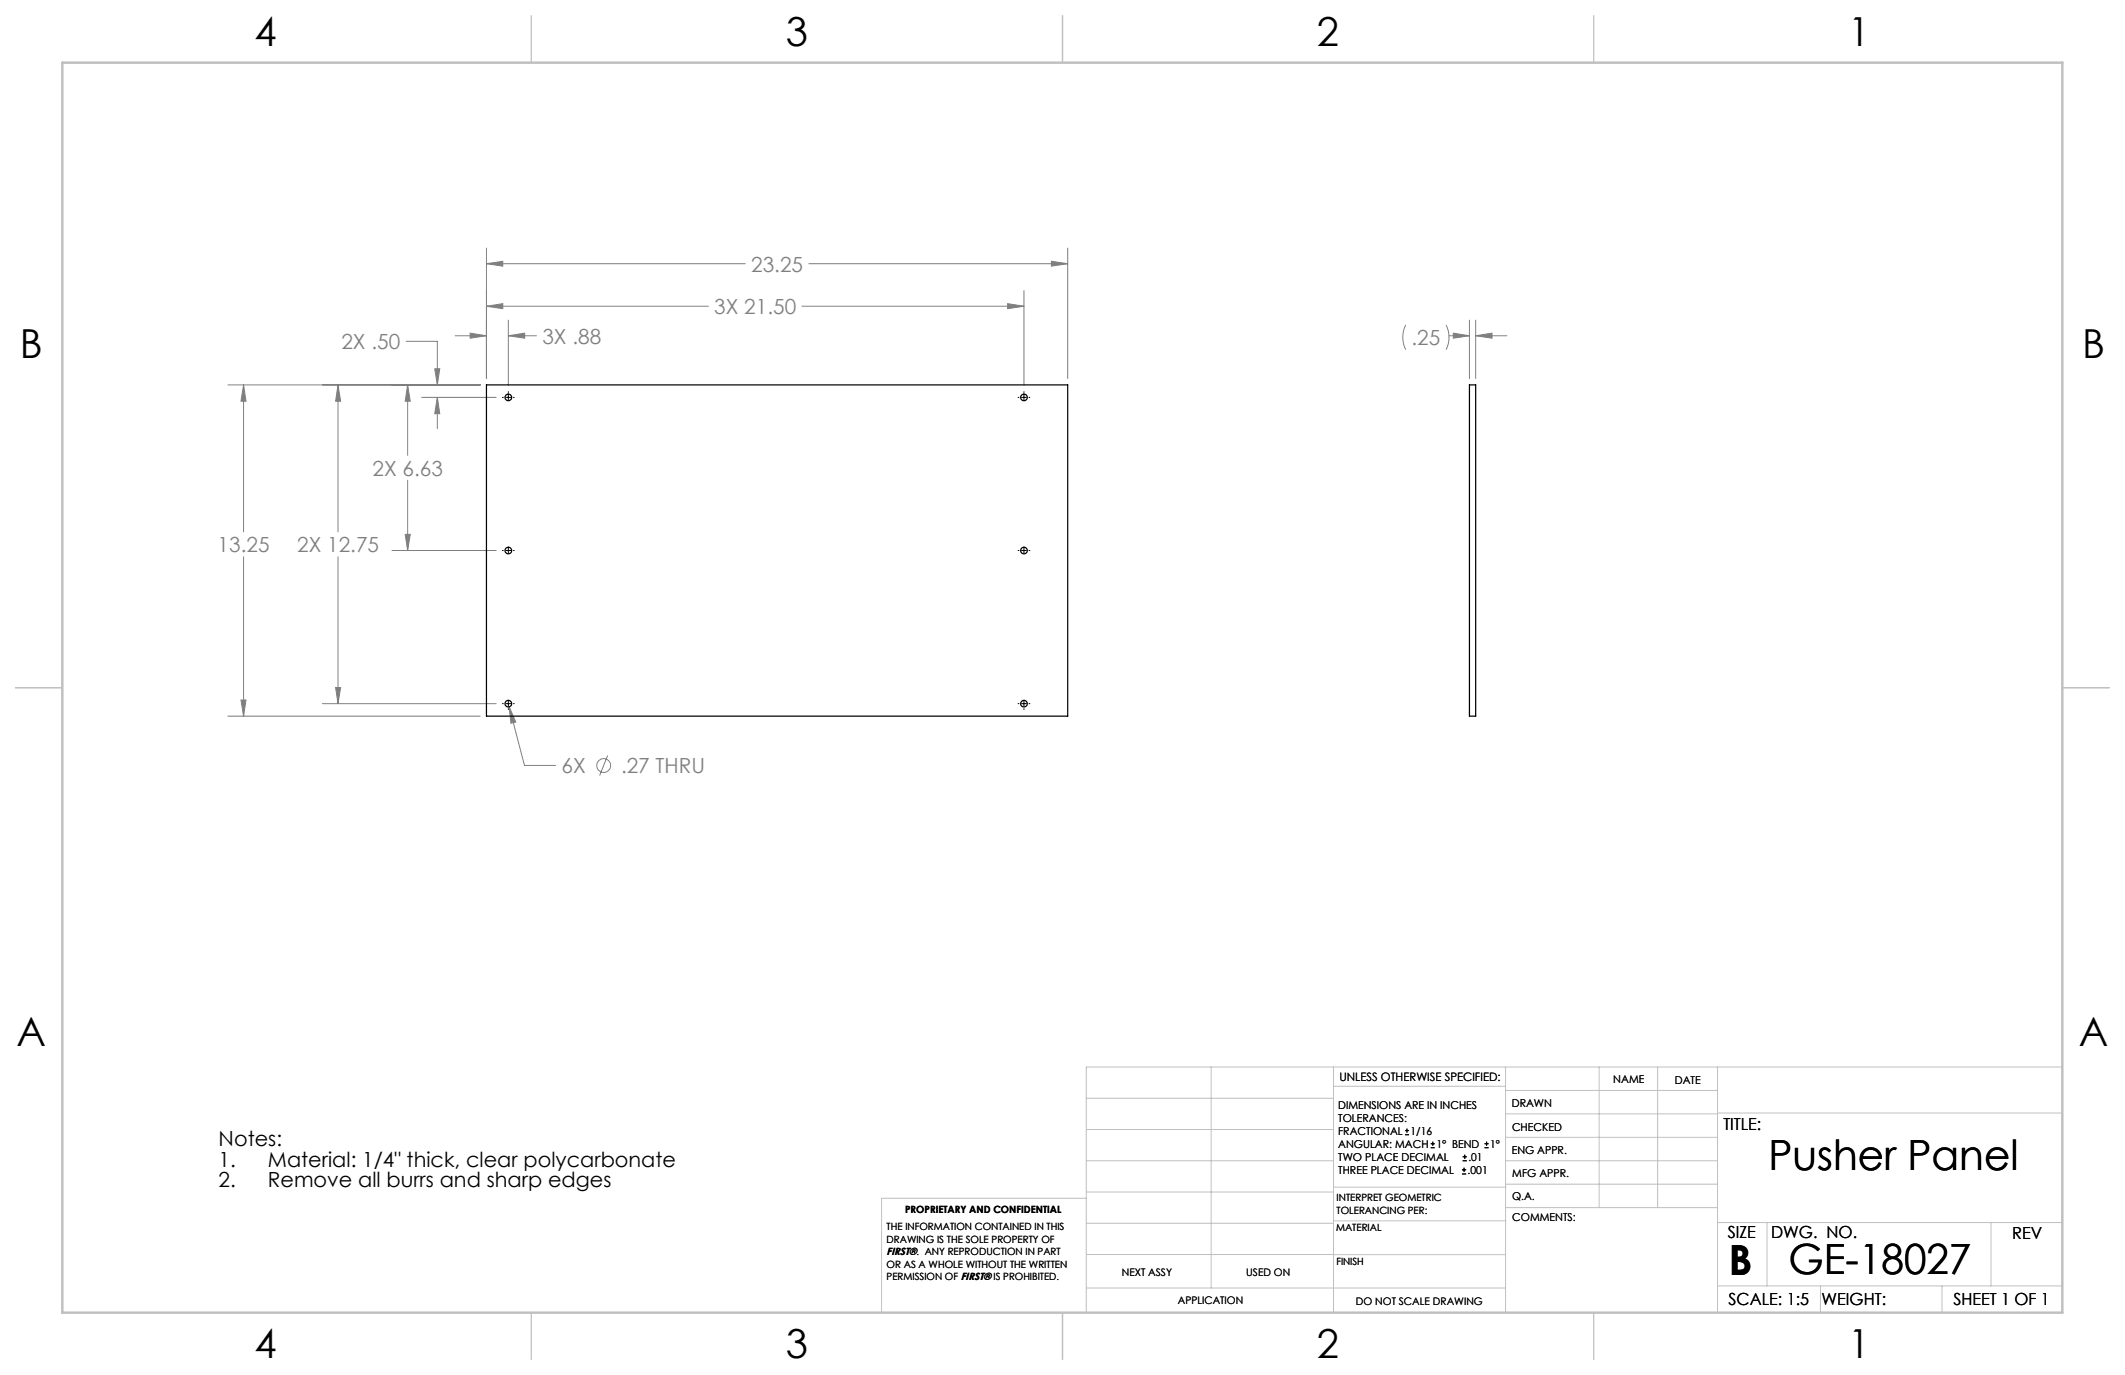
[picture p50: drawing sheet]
<svg xmlns="http://www.w3.org/2000/svg" width="432mm" height="279mm" viewBox="0 0 432 279" stroke-linecap="round" stroke-linejoin="round" font-family="sans-serif">
<defs><g id="words">
<g font-size="8.5">
<text x="359.4" y="237.7">Pusher Panel</text>
<text x="351.3" y="259">B</text>
<text x="363.4" y="258.9">GE-18027</text>
</g>
<g font-size="8.1">
<text x="51.7" y="9.3">4</text>
<text x="159.7" y="9.3">3</text>
<text x="267.6" y="9.3">2</text>
<text x="375.6" y="9.3">1</text>
<text x="4" y="72.8">B</text>
<text x="423.1" y="72.8">B</text>
<text x="3.3" y="212.5">A</text>
<text x="422.4" y="212.5">A</text>
<text x="51.7" y="276">4</text>
<text x="159.7" y="276">3</text>
<text x="267.6" y="276">2</text>
<text x="375.6" y="276">1</text>
</g>
<g font-size="4.2" fill="#808080">
<text x="152.6" y="55.2">23.25</text>
<text x="145.1" y="63.8">3X 21.50</text>
<text x="69.4" y="70.9">2X .50</text>
<text x="110.2" y="69.8">3X .88</text>
<text x="286.8" y="70.1">.25</text>
<text x="75.7" y="96.6">2X 6.63</text>
<text x="44.2" y="112.2">13.25</text>
<text x="60.4" y="112.2">2X 12.75</text>
<text x="114.1" y="157.1">6X</text>
<text x="126.2" y="157.1">.27 THRU</text>
</g>
<g font-size="4.2">
<text x="44.4" y="232.9">Notes:</text>
<text x="44.4" y="237.1">1.</text>
<text x="54.4" y="237.1">Material: 1/4&quot; thick, clear polycarbonate</text>
<text x="44.4" y="241.2">2.</text>
<text x="54.4" y="241.2">Remove all burrs and sharp edges</text>
</g>
<g font-size="3.4">
<text x="350.2" y="229.5">TITLE:</text>
<text x="351.1" y="251.6">SIZE</text>
<text x="359.9" y="251.6">DWG. NO.</text>
<text x="408.9" y="251.7">REV</text>
<text x="351.2" y="265.2">SCALE: 1:5</text>
<text x="370.1" y="265.3">WEIGHT:</text>
<text x="396.9" y="265.2">SHEET 1 OF 1</text>
</g>
<text font-size="2.4" x="272.2" y="219.7">UNLESS OTHERWISE SPECIFIED:</text>
<g font-size="2.2">
<text x="327.8" y="220.1">NAME</text>
<text x="340.3" y="220.2">DATE</text>
<text x="271.9" y="225.3">DIMENSIONS ARE IN INCHES</text>
<text x="271.9" y="227.9">TOLERANCES:</text>
<text x="307.2" y="224.9">DRAWN</text>
<text x="271.9" y="230.6">FRACTIONAL</text>
<text x="271.9" y="233.2">ANGULAR: MACH</text>
<text x="286.6" y="230.6">1/16</text>
<text x="291.9" y="233.2">1° BEND</text>
<text x="302.8" y="233.2">1°</text>
<text x="307.3" y="229.8">CHECKED</text>
<text x="271.9" y="238.5">THREE PLACE DECIMAL</text>
<text x="271.9" y="235.9">TWO PLACE DECIMAL</text>
<text x="298.2" y="238.5">.001</text>
<text x="298.4" y="235.9">.01</text>
<text x="307.2" y="234.5">ENG APPR.</text>
<text x="307.3" y="239.2">MFG APPR.</text>
<text x="307.3" y="243.9">Q.A.</text>
<text x="307.3" y="248.1">COMMENTS:</text>
</g>
<g font-size="2.1">
<text x="180.2" y="255.1">FIRST®. ANY REPRODUCTION IN PART</text>
<text x="227.9" y="259.2">NEXT ASSY</text>
<text x="253.3" y="259.2">USED ON</text>
<text x="239.3" y="265">APPLICATION</text>
<text x="275.5" y="265.1">DO NOT SCALE DRAWING</text>
</g>
<g font-size="2">
<text x="271.6" y="244.1">INTERPRET GEOMETRIC</text>
<text x="180.2" y="250">THE INFORMATION CONTAINED IN THIS</text>
<text x="183.9" y="246.4">PROPRIETARY AND CONFIDENTIAL</text>
<text x="271.5" y="250.2">MATERIAL</text>
<text x="271.6" y="246.6">TOLERANCING PER:</text>
<text x="180.2" y="252.5">DRAWING IS THE SOLE PROPERTY OF</text>
<text x="180.2" y="257.6">OR AS A WHOLE WITHOUT THE WRITTEN</text>
<text x="271.5" y="257">FINISH</text>
<text x="180.2" y="260.1">PERMISSION OF FIRST® IS PROHIBITED.</text>
</g>
</g></defs>
<g fill="none" stroke="#c0c0c0" stroke-width=".2">
<path d="M246.1 216.8v44.9M271 216.8v49.9M305.9 216.8v49.9M324.9 216.8v28.6M336.8 216.8v28.6M349 216.8v49.9M419.1 216.8h-198.4v49.9M220.7 235.9h50.3M220.7 229.5h50.3M220.7 223.2h50.3M271 220.7h34.9M305.9 231.1h43.1"/>
<path d="M305.9 226.3h43.1M305.9 221.6h43.1M305.9 235.9h43.1M349 226.2h70.1M220.7 248.6h50.3M220.7 242.2h50.3M220.7 254.9h50.3M220.7 243.5h-41.6v23.2M271 255h34.9M271 248.1h35M271 241.2h35M305.9 240.6h43.1"/>
<path d="M306 245.4h43M349 248.4h70.1M359.1 248.4v12.9M404.6 248.4v12.9M220.7 261.7h85.2M349 261.3h70.1M369.9 261.3v5.4M394.6 261.3v5.4"/>
</g>
<path d="M108 3.2v9.5M215.9 3.2v9.5M323.8 3.2v9.5M3.1 139.7h9.6M419.1 139.7h9.5M108 266.7v9.6M215.9 266.7v9.6M323.8 266.7v9.6" fill="none" stroke="#c0c0c0" stroke-width=".25"/>
<path d="M12.7 12.7h406.4v254h-406.4z" fill="none" stroke="#c0c0c0" stroke-width=".5"/>
<g fill="none" stroke="#808080" stroke-width=".2">
<path d="M98.8 53.6l3.4-.5v1zM98.8 50.4v26.5M98.8 53.6h52.6M164.4 53.6h52.6M208.1 59.1v19.2M213.6 53.1l3.4 .5-3.4 .5zM217 50.4v26.5M46.3 78.2h51.3M49.5 78.2l.5 3.3h-1zM49.5 78.2v29.9M68.7 78.2l.5 3.3h-1zM68.7 78.2v29.9"/>
<path d="M82.5 69.4h6.4v8.8M82.8 78.2l.6 3.3h-1.1zM82.8 78.2v14.3M88.3 74.9h1.1l-.5 3.3zM92.5 68.2h6.3M95.5 67.7l3.3 .5-3.3 .5zM98.8 62.2l3.4-.5v1zM98.8 62.2h45.2M103.3 68.2l3.3-.5v1zM103.3 65.1v13.2M103.3 68.2h5.7M162.9 62.2h45.2"/>
<path d="M204.8 61.7l3.3 .5-3.3 .5zM285.6 66a5.5 5.5 0 0 0 0 5M293.8 66a5.5 5.5 0 0 1 0 5M294.4 68.2h4.2M295.3 67.7l3.3 .5-3.3 .5zM298.6 65.1v11.8M299.9 68.2l3.3-.5v1zM299.9 68.2h6.3M299.9 65.1v11.8M82.8 97.6v14.3M85.7 80.8h15.1M88.9 80.8l.5 3.3h-1.1z"/>
<path d="M88.9 80.8v6.3M49.5 113.1v32.4M68.7 113.1v29.9M79.7 111.9h21.1M82.3 108.6h1.1l-.6 3.3zM68.2 139.7h1l-.5 3.3zM46.3 145.5h51.3M49 142.2h1l-.5 3.3zM65.5 143h35.3M103.5 143.7l1.3 3-1 .3zM103.5 143.7l3.1 11.8h6.3M123.5 153.5l-1.7 4.1"/>
<circle cx="122.7" cy="155.5" r="1.4"/>
</g>
<g fill="none" stroke="#000" stroke-width=".2">
<path d="M103.3 79.6v.2M208.1 79.6v.2M102.1 80.8h.2M102.8 80.8h1M103.3 80.3v1M104.3 80.8h.2M206.9 80.8h.1M207.6 80.8h1M208.1 80.3v1M209.1 80.8h.2M102.1 111.9h.2M102.8 111.9h1"/>
<path d="M103.3 111.4v1M104.3 111.9h.2M206.9 111.9h.1M207.6 111.9h1M208.1 111.4v1M209.1 111.9h.2M102.1 143h.2M102.8 143h1M103.3 142.5v1M103.3 144v.2M104.3 143h.2M206.9 143h.1"/>
<path d="M207.6 143h1M208.1 142.5v1M208.1 144v.2M209.1 143h.2"/>
</g>
<path d="M213.6 53.1l3.4 .5-3.4 .5zM98.8 53.6l3.4-.5v1zM98.8 62.2l3.4-.5v1zM204.8 61.7l3.3 .5-3.3 .5zM95.5 67.7l3.3 .5-3.3 .5zM103.3 68.2l3.3-.5v1zM49.5 78.2l.5 3.3h-1zM49 142.2h1l-.5 3.3zM68.7 78.2l.5 3.3h-1zM68.2 139.7h1l-.5 3.3zM82.8 78.2l.6 3.3h-1.1zM82.3 108.6h1.1l-.6 3.3zM88.3 74.9h1.1l-.5 3.3zM88.9 80.8l.5 3.3h-1.1zM103.5 143.7l.3 3.3 1-.3zM295.3 67.7l3.3 .5-3.3 .5zM299.9 68.2l3.3-.5v1z" fill="#808080"/>
<g fill="none" stroke="#000" stroke-width=".25">
<path d="M98.8 78.2h118.2v67.3h-118.2zM298.6 78.2h1.3v67.3h-1.3z"/>
<circle cx="103.3" cy="80.8" r=".68"/>
<circle cx="208.1" cy="80.8" r=".68"/>
<circle cx="103.3" cy="111.9" r=".68"/>
<circle cx="208.1" cy="111.9" r=".68"/>
<circle cx="103.3" cy="143" r=".68"/>
<circle cx="208.1" cy="143" r=".68"/>
</g>
<g fill="none" stroke="#000" stroke-width=".2">
<path d="M285.5 230.6h.8M285.5 229.7h.8M285.9 229.3v.9M290.7 233.2h.8M290.7 232.4h.8M291.1 232v.8M297.1 238.5h.8M297.1 237.7h.8M297.2 235.9h.9M297.2 235.1h.9M297.5 237.3v.8M297.6 234.6v.9"/>
<path d="M301.7 233.2h.8M301.7 232.4h.8M302.1 232v.8"/>
</g>
<use href="#words"/>
</svg>
